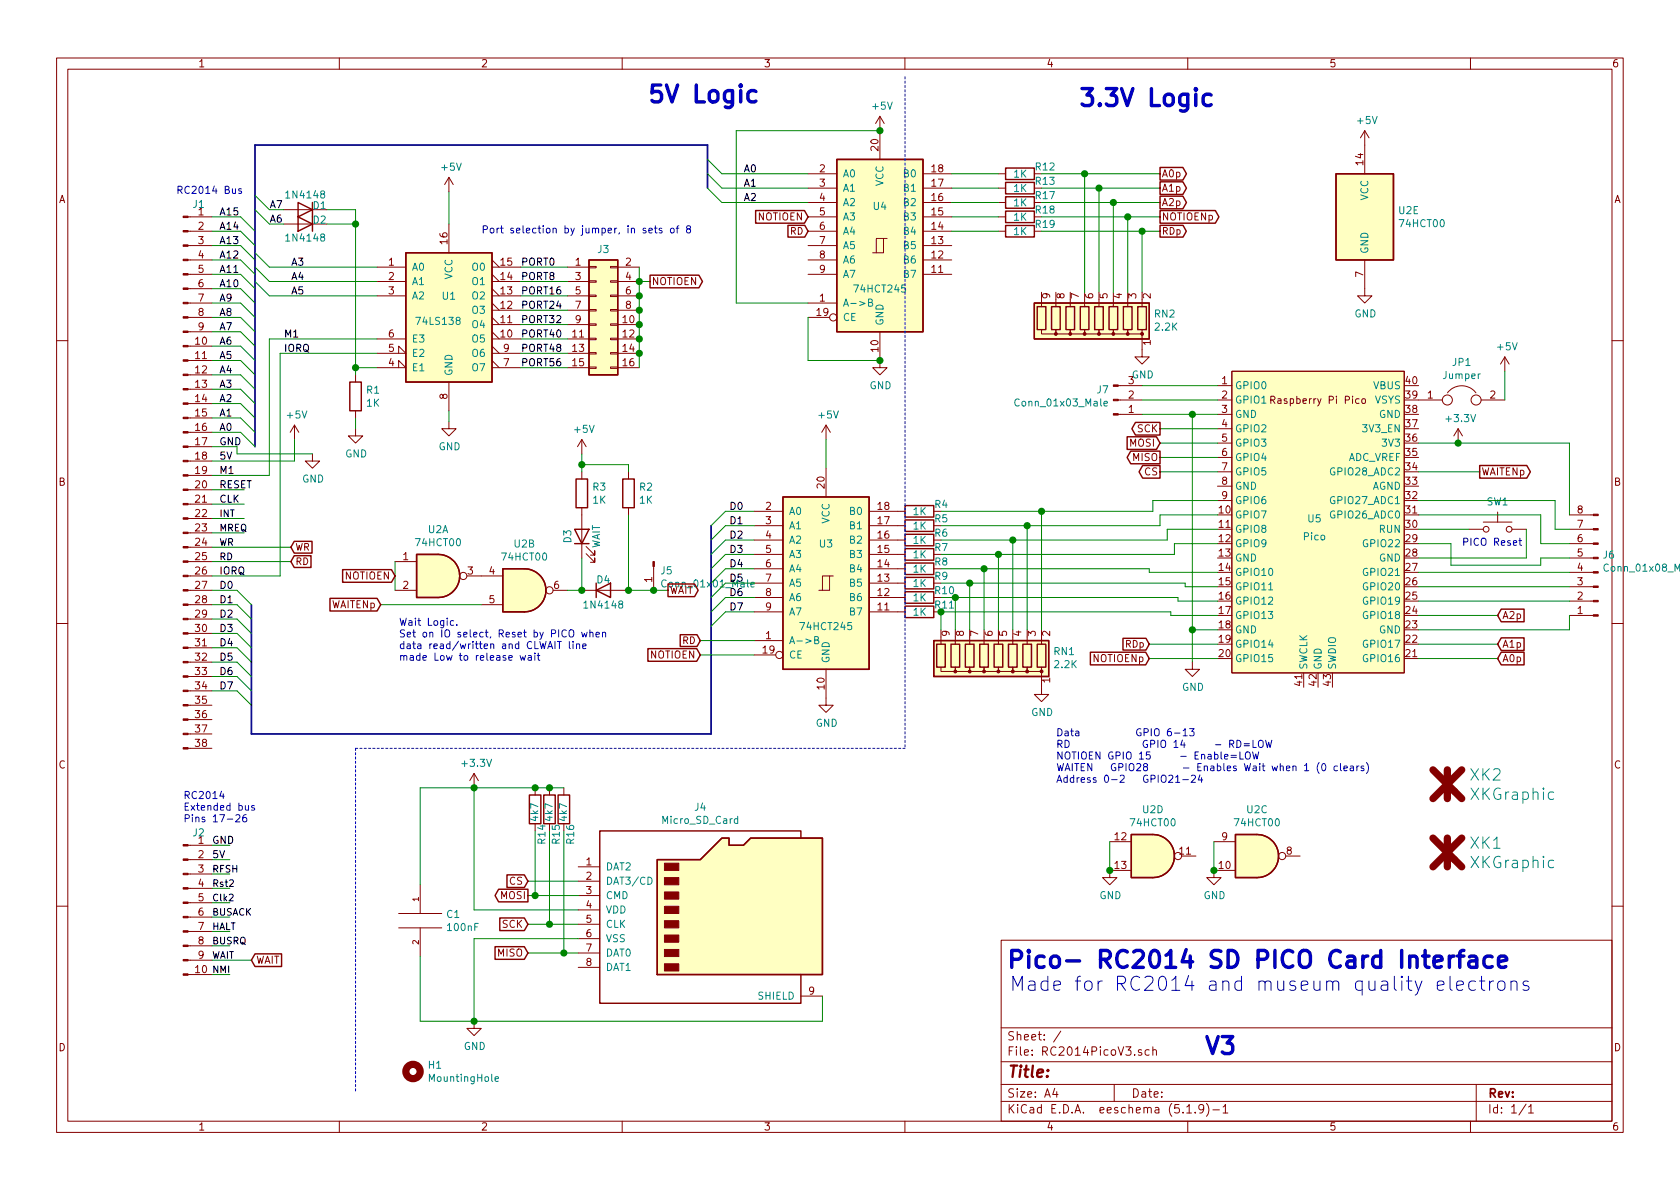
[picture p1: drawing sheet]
<svg xmlns="http://www.w3.org/2000/svg" width="297mm" height="210mm" viewBox="0 0 297 210" stroke-linecap="round" stroke-linejoin="round" font-family="sans-serif">
<defs><g id="words">
<g font-size="4.2" fill="#0000c2">
<text x="114.3" y="18.2">5V Logic</text>
<text x="190.5" y="18.8">3.3V Logic</text>
<text x="177.8" y="171.2">Pico- RC2014 SD PICO Card Interface</text>
<text x="212.7" y="186.5">V3</text>
</g>
<text font-size="3.5" fill="#0000c2" x="178.4" y="175.3">Made for RC2014 and museum quality electrons</text>
<g font-size="2.8" fill="#008484">
<text x="260" y="138">XK2</text>
<text x="260.2" y="141.5">XKGraphic</text>
<text x="260" y="150.1">XK1</text>
<text x="260.2" y="153.5">XKGraphic</text>
</g>
<text font-size="2.8" fill="#840000" x="178" y="190.5">Title:</text>
<g font-size="2.1" fill="#840000">
<text x="178" y="184">Sheet: /</text>
<text x="178" y="186.7">File: RC2014PicoV3.sch</text>
<text x="178" y="196.9">KiCad E.D.A. eeschema (5.1.9)-1</text>
<text x="178" y="194.1">Size: A4</text>
<text x="200" y="194.1">Date:</text>
<text x="263" y="194.1">Rev:</text>
<text x="263" y="196.9">Id: 1/1</text>
</g>
<g font-size="1.8" fill="#840000">
<text x="35" y="11.9">1</text>
<text x="85" y="11.9">2</text>
<text x="135" y="11.9">3</text>
<text x="185" y="11.9">4</text>
<text x="235" y="11.9">5</text>
<text x="285" y="11.9">6</text>
<text x="155.3" y="26.6" transform="rotate(-90 155.3 26.6)">20</text>
<text x="241" y="29.2" transform="rotate(-90 241 29.2)">14</text>
<text x="10.4" y="35.9">A</text>
<text x="144.9" y="30.5">2</text>
<text x="144.9" y="33">3</text>
<text x="144.9" y="35.6">4</text>
<text x="164.8" y="35.6">16</text>
<text x="164.8" y="33">17</text>
<text x="164.8" y="30.5">18</text>
<text x="205.4" y="33.9">A1p</text>
<text x="205.4" y="31.4">A0p</text>
<text x="285.4" y="35.9">A</text>
<text x="35.1" y="40.6">2</text>
<text x="134" y="39">NOTIOEN</text>
<text x="144.9" y="38.1">5</text>
<text x="144.9" y="40.6">6</text>
<text x="164.8" y="40.6">14</text>
<text x="164.8" y="38.1">15</text>
<text x="205.4" y="39">NOTIOENp</text>
<text x="205.4" y="36.4">A2p</text>
<text x="35.1" y="43.2">3</text>
<text x="35.1" y="45.7">4</text>
<text x="68.7" y="47">1</text>
<text x="79.1" y="43.1" transform="rotate(-90 79.1 43.1)">16</text>
<text x="88.6" y="47">15</text>
<text x="101.8" y="47">1</text>
<text x="110.6" y="47">2</text>
<text x="144.9" y="43.2">7</text>
<text x="144.9" y="45.7">8</text>
<text x="164.8" y="45.7">12</text>
<text x="164.8" y="43.2">13</text>
<text x="35.1" y="48.3">5</text>
<text x="35.1" y="50.8">6</text>
<text x="35.1" y="53.3">7</text>
<text x="68.7" y="49.5">2</text>
<text x="68.7" y="52.1">3</text>
<text x="88.6" y="52.1">13</text>
<text x="88.6" y="49.5">14</text>
<text x="101.8" y="49.5">3</text>
<text x="101.8" y="52.1">5</text>
<text x="110.6" y="49.5">4</text>
<text x="110.6" y="52.1">6</text>
<text x="115.2" y="50.4">NOTIOEN</text>
<text x="144.9" y="53.3">1</text>
<text x="144.9" y="48.3">9</text>
<text x="164.8" y="48.3">11</text>
<text x="185.7" y="52.8" transform="rotate(-90 185.7 52.8)">9</text>
<text x="188.2" y="52.8" transform="rotate(-90 188.2 52.8)">8</text>
<text x="190.8" y="52.8" transform="rotate(-90 190.8 52.8)">7</text>
<text x="193.3" y="52.8" transform="rotate(-90 193.3 52.8)">6</text>
<text x="195.8" y="52.8" transform="rotate(-90 195.8 52.8)">5</text>
<text x="198.4" y="52.8" transform="rotate(-90 198.4 52.8)">4</text>
<text x="200.9" y="52.8" transform="rotate(-90 200.9 52.8)">3</text>
<text x="203.5" y="52.8" transform="rotate(-90 203.5 52.8)">2</text>
<text x="241" y="49" transform="rotate(-90 241 49)">7</text>
<text x="35.1" y="55.9">8</text>
<text x="35.1" y="58.4">9</text>
<text x="68.7" y="59.7">6</text>
<text x="88.6" y="59.7">10</text>
<text x="88.6" y="57.1">11</text>
<text x="88.6" y="54.6">12</text>
<text x="101.3" y="59.7">11</text>
<text x="101.8" y="54.6">7</text>
<text x="101.8" y="57.1">9</text>
<text x="110.2" y="57.1">10</text>
<text x="110.2" y="59.7">12</text>
<text x="110.6" y="54.6">8</text>
<text x="144.4" y="55.9">19</text>
<text x="34.6" y="61">10</text>
<text x="34.6" y="63.5">11</text>
<text x="68.7" y="64.8">4</text>
<text x="68.7" y="62.2">5</text>
<text x="89.1" y="64.8">7</text>
<text x="89.1" y="62.2">9</text>
<text x="101.3" y="62.2">13</text>
<text x="101.3" y="64.8">15</text>
<text x="110.2" y="62.2">14</text>
<text x="110.2" y="64.8">16</text>
<text x="155.3" y="62.2" transform="rotate(-90 155.3 62.2)">10</text>
<text x="203.5" y="61.1" transform="rotate(-90 203.5 61.1)">1</text>
<text x="34.6" y="66">12</text>
<text x="34.6" y="68.6">13</text>
<text x="34.6" y="71.1">14</text>
<text x="79.1" y="70.6" transform="rotate(-90 79.1 70.6)">8</text>
<text x="199.5" y="70.5">2</text>
<text x="199.5" y="67.9">3</text>
<text x="216.1" y="67.9">1</text>
<text x="216.1" y="70.5">2</text>
<text x="225.5" y="71.4">Raspberry Pi Pico</text>
<text x="248.6" y="70.5">39</text>
<text x="248.6" y="67.9">40</text>
<text x="252.4" y="70.5">1</text>
<text x="263.5" y="70.5">2</text>
<text x="34.6" y="73.7">15</text>
<text x="34.6" y="76.2">16</text>
<text x="199.5" y="73">1</text>
<text x="201.1" y="76.4">SCK</text>
<text x="216.1" y="73">3</text>
<text x="216.1" y="75.6">4</text>
<text x="248.6" y="75.6">37</text>
<text x="248.6" y="73">38</text>
<text x="34.6" y="78.7">17</text>
<text x="34.6" y="81.3">18</text>
<text x="34.6" y="83.8">19</text>
<text x="199.8" y="79">MOSI</text>
<text x="200.3" y="81.5">MISO</text>
<text x="216.1" y="78.1">5</text>
<text x="216.1" y="80.6">6</text>
<text x="216.1" y="83.2">7</text>
<text x="248.6" y="83.2">34</text>
<text x="248.6" y="80.6">35</text>
<text x="248.6" y="78.1">36</text>
<text x="10.4" y="85.9">B</text>
<text x="34.6" y="86.4">20</text>
<text x="34.6" y="88.9">21</text>
<text x="145.8" y="86.3" transform="rotate(-90 145.8 86.3)">20</text>
<text x="202.4" y="84.1">CS</text>
<text x="216.1" y="85.7">8</text>
<text x="216.1" y="88.3">9</text>
<text x="248.6" y="88.3">32</text>
<text x="248.6" y="85.7">33</text>
<text x="261.9" y="84.1">WAITENp</text>
<text x="285.4" y="85.9">B</text>
<text x="34.6" y="91.4">22</text>
<text x="34.6" y="94">23</text>
<text x="135.4" y="90.2">2</text>
<text x="135.4" y="92.7">3</text>
<text x="135.4" y="95.2">4</text>
<text x="155.2" y="95.2">16</text>
<text x="155.2" y="92.7">17</text>
<text x="155.2" y="90.2">18</text>
<text x="215.6" y="90.8">10</text>
<text x="215.6" y="93.3">11</text>
<text x="215.6" y="95.9">12</text>
<text x="248.6" y="95.9">29</text>
<text x="248.6" y="93.3">30</text>
<text x="248.6" y="90.8">31</text>
<text x="278.9" y="95.9">6</text>
<text x="278.9" y="93.3">7</text>
<text x="278.9" y="90.8">8</text>
<text x="34.6" y="96.5">24</text>
<text x="34.6" y="99.1">25</text>
<text x="34.6" y="101.6">26</text>
<text x="71.3" y="99.1">1</text>
<text x="82.7" y="101.6">3</text>
<text x="86.5" y="101.6">4</text>
<text x="135.4" y="97.8">5</text>
<text x="135.4" y="100.3">6</text>
<text x="155.2" y="100.3">14</text>
<text x="155.2" y="97.8">15</text>
<text x="215.6" y="98.4">13</text>
<text x="215.6" y="101">14</text>
<text x="248.6" y="101">27</text>
<text x="248.6" y="98.4">28</text>
<text x="278.9" y="101">4</text>
<text x="278.9" y="98.4">5</text>
<text x="34.6" y="104.1">27</text>
<text x="34.6" y="106.7">28</text>
<text x="58.5" y="107.6">WAITENp</text>
<text x="61" y="102.5">NOTIOEN</text>
<text x="71.3" y="104.1">2</text>
<text x="86.5" y="106.7">5</text>
<text x="97.9" y="104.1">6</text>
<text x="115.3" y="103" transform="rotate(-90 115.3 103)">1</text>
<text x="118.4" y="105">WAIT</text>
<text x="135.4" y="102.9">7</text>
<text x="135.4" y="105.4">8</text>
<text x="135.4" y="107.9">9</text>
<text x="155.2" y="107.9">11</text>
<text x="155.2" y="105.4">12</text>
<text x="155.2" y="102.9">13</text>
<text x="215.6" y="103.5">15</text>
<text x="215.6" y="106">16</text>
<text x="248.6" y="106">25</text>
<text x="248.6" y="103.5">26</text>
<text x="278.9" y="106">2</text>
<text x="278.9" y="103.5">3</text>
<text x="34.6" y="109.2">29</text>
<text x="34.6" y="111.8">30</text>
<text x="135.4" y="113">1</text>
<text x="167.9" y="112.5" transform="rotate(-90 167.9 112.5)">9</text>
<text x="170.4" y="112.5" transform="rotate(-90 170.4 112.5)">8</text>
<text x="173" y="112.5" transform="rotate(-90 173 112.5)">7</text>
<text x="175.5" y="112.5" transform="rotate(-90 175.5 112.5)">6</text>
<text x="178.1" y="112.5" transform="rotate(-90 178.1 112.5)">5</text>
<text x="180.6" y="112.5" transform="rotate(-90 180.6 112.5)">4</text>
<text x="183.1" y="112.5" transform="rotate(-90 183.1 112.5)">3</text>
<text x="185.7" y="112.5" transform="rotate(-90 185.7 112.5)">2</text>
<text x="215.6" y="108.6">17</text>
<text x="215.6" y="111.1">18</text>
<text x="215.6" y="113.7">19</text>
<text x="248.6" y="113.7">22</text>
<text x="248.6" y="111.1">23</text>
<text x="248.6" y="108.6">24</text>
<text x="265.6" y="109.5">A2p</text>
<text x="278.9" y="108.6">1</text>
<text x="34.6" y="114.3">31</text>
<text x="34.6" y="116.8">32</text>
<text x="34.6" y="119.4">33</text>
<text x="115" y="116.5">NOTIOEN</text>
<text x="134.9" y="115.6">19</text>
<text x="193.3" y="117.1">NOTIOENp</text>
<text x="215.6" y="116.2">20</text>
<text x="248.6" y="116.2">21</text>
<text x="265.6" y="114.5">A1p</text>
<text x="265.6" y="117.1">A0p</text>
<text x="34.6" y="121.9">34</text>
<text x="34.6" y="124.5">35</text>
<text x="145.8" y="121.9" transform="rotate(-90 145.8 121.9)">10</text>
<text x="185.7" y="120.7" transform="rotate(-90 185.7 120.7)">1</text>
<text x="230.3" y="121.2" transform="rotate(-90 230.3 121.2)">41</text>
<text x="232.8" y="121.2" transform="rotate(-90 232.8 121.2)">42</text>
<text x="235.3" y="121.2" transform="rotate(-90 235.3 121.2)">43</text>
<text x="34.6" y="127">36</text>
<text x="34.6" y="129.5">37</text>
<text x="10.4" y="135.9">C</text>
<text x="34.6" y="132.1">38</text>
<text x="285.4" y="135.9">C</text>
<text x="35.1" y="149.2">1</text>
<text x="197.2" y="148.6">12</text>
<text x="216.1" y="148.6">9</text>
<text x="35.1" y="151.8">2</text>
<text x="35.1" y="154.3">3</text>
<text x="103.7" y="153">1</text>
<text x="103.7" y="155.6">2</text>
<text x="197.2" y="153.7">13</text>
<text x="208.6" y="151.1">11</text>
<text x="215.6" y="153.7">10</text>
<text x="227.5" y="151.1">8</text>
<text x="35.1" y="156.8">4</text>
<text x="35.1" y="159.4">5</text>
<text x="35.1" y="161.9">6</text>
<text x="88.6" y="159">MOSI</text>
<text x="90.1" y="156.5">CS</text>
<text x="103.7" y="158.1">3</text>
<text x="103.7" y="160.6">4</text>
<text x="35.1" y="164.5">7</text>
<text x="35.1" y="167">8</text>
<text x="88.8" y="164.1">SCK</text>
<text x="103.7" y="163.2">5</text>
<text x="103.7" y="165.7">6</text>
<text x="35.1" y="169.5">9</text>
<text x="45.2" y="170.4">WAIT</text>
<text x="88" y="169.2">MISO</text>
<text x="103.7" y="168.3">7</text>
<text x="103.7" y="170.8">8</text>
<text x="143" y="175.9">9</text>
<text x="10.4" y="185.9">D</text>
<text x="285.4" y="185.9">D</text>
<text x="35" y="199.9">1</text>
<text x="85" y="199.9">2</text>
<text x="135" y="199.9">3</text>
<text x="185" y="199.9">4</text>
<text x="235" y="199.9">5</text>
<text x="285" y="199.9">6</text>
</g>
<g font-size="1.8" fill="#008484">
<text x="154.4" y="19.4">+5V</text>
<text x="240.1" y="21.9">+5V</text>
<text x="50.9" y="35.1">1N4148</text>
<text x="78.2" y="30.2">+5V</text>
<text x="149" y="31.4">A0</text>
<text x="149" y="33.9">A1</text>
<text x="156.2" y="32.9" transform="rotate(-90 156.2 32.9)">VCC</text>
<text x="159.9" y="33.9">B1</text>
<text x="159.9" y="31.4">B0</text>
<text x="179.3" y="34">1K</text>
<text x="179.3" y="31.4">1K</text>
<text x="183.2" y="32.7">R13</text>
<text x="183.2" y="30.1">R12</text>
<text x="183.2" y="35.2">R17</text>
<text x="241.9" y="35.5" transform="rotate(-90 241.9 35.5)">VCC</text>
<text x="34.2" y="36.8">J1</text>
<text x="35.1" y="38.1">1</text>
<text x="55.4" y="39.5">D2</text>
<text x="55.4" y="37">D1</text>
<text x="149" y="36.4">A2</text>
<text x="149" y="39">A3</text>
<text x="149" y="41.5">A4</text>
<text x="154.5" y="37.1">U4</text>
<text x="159.9" y="41.5">B4</text>
<text x="159.9" y="39">B3</text>
<text x="159.9" y="36.4">B2</text>
<text x="179.3" y="36.5">1K</text>
<text x="179.3" y="39">1K</text>
<text x="179.3" y="41.6">1K</text>
<text x="183.2" y="37.8">R18</text>
<text x="183.2" y="40.3">R19</text>
<text x="247.3" y="37.9">U2E</text>
<text x="247.6" y="40.2">74HCT00</text>
<text x="50.9" y="42.7">1N4148</text>
<text x="72.8" y="47.9">A0</text>
<text x="83.6" y="47.9">O0</text>
<text x="105.7" y="44.7">J3</text>
<text x="149" y="44.1">A5</text>
<text x="149" y="46.6">A6</text>
<text x="159.9" y="46.6">B6</text>
<text x="159.9" y="44.1">B5</text>
<text x="241.9" y="45" transform="rotate(-90 241.9 45)">GND</text>
<text x="72.8" y="50.4">A1</text>
<text x="72.8" y="53">A2</text>
<text x="78.3" y="53">U1</text>
<text x="80" y="49.4" transform="rotate(-90 80 49.4)">VCC</text>
<text x="83.6" y="53">O2</text>
<text x="83.6" y="50.4">O1</text>
<text x="149" y="49.1">A7</text>
<text x="151.3" y="51.7">74HCT245</text>
<text x="159.9" y="49.1">B7</text>
<text x="73.9" y="57.4">74LS138</text>
<text x="83.6" y="58">O4</text>
<text x="83.6" y="55.5">O3</text>
<text x="149" y="54.2">A-&gt;B</text>
<text x="149" y="56.8">CE</text>
<text x="156.2" y="57.7" transform="rotate(-90 156.2 57.7)">GND</text>
<text x="204.2" y="56.2">RN2</text>
<text x="204.3" y="58.5">2.2K</text>
<text x="239.5" y="56.1">GND</text>
<text x="72.8" y="65.7">E1</text>
<text x="72.8" y="63.1">E2</text>
<text x="72.8" y="60.6">E3</text>
<text x="83.6" y="60.6">O5</text>
<text x="83.6" y="65.7">O7</text>
<text x="83.6" y="63.1">O6</text>
<text x="256.9" y="64.7">JP1</text>
<text x="264.8" y="61.9">+5V</text>
<text x="64.8" y="69.6">R1</text>
<text x="64.8" y="71.9">1K</text>
<text x="80" y="66.5" transform="rotate(-90 80 66.5)">GND</text>
<text x="153.7" y="68.8">GND</text>
<text x="180" y="71.9">Conn_01x03_Male</text>
<text x="194" y="69.6">J7</text>
<text x="200.1" y="66.9">GND</text>
<text x="218.3" y="68.8">GPIO0</text>
<text x="218.3" y="71.4">GPIO1</text>
<text x="242.9" y="68.8">VBUS</text>
<text x="243.1" y="71.4">VSYS</text>
<text x="255.2" y="67">Jumper</text>
<text x="50.9" y="74">+5V</text>
<text x="101.7" y="76.5">+5V</text>
<text x="144.8" y="74">+5V</text>
<text x="218.3" y="73.9">GND</text>
<text x="218.3" y="76.4">GPIO2</text>
<text x="241.2" y="76.4">3V3_EN</text>
<text x="243.8" y="73.9">GND</text>
<text x="255.9" y="74.6">+3.3V</text>
<text x="61" y="80.9">GND</text>
<text x="77.5" y="79.6">GND</text>
<text x="218.3" y="79">GPIO3</text>
<text x="218.3" y="81.5">GPIO4</text>
<text x="238.3" y="81.5">ADC_VREF</text>
<text x="244.6" y="79">3V3</text>
<text x="53.4" y="85.3">GND</text>
<text x="104.9" y="86.8">R3</text>
<text x="104.9" y="89.1">1K</text>
<text x="113.1" y="86.8">R2</text>
<text x="113.1" y="89.1">1K</text>
<text x="165.3" y="89.8">R4</text>
<text x="218.3" y="84.1">GPIO5</text>
<text x="218.3" y="86.6">GND</text>
<text x="218.3" y="89.1">GPIO6</text>
<text x="235.6" y="89.1">GPIO27_ADC1</text>
<text x="235.6" y="84.1">GPIO28_ADC2</text>
<text x="242.6" y="86.6">AGND</text>
<text x="262.9" y="89.4">SW1</text>
<text x="75.7" y="94.3">U2A</text>
<text x="101" y="96" transform="rotate(-90 101 96)">D3</text>
<text x="139.4" y="91.1">A0</text>
<text x="139.4" y="93.6">A1</text>
<text x="146.7" y="92.6" transform="rotate(-90 146.7 92.6)">VCC</text>
<text x="150.4" y="93.6">B1</text>
<text x="150.4" y="91.1">B0</text>
<text x="161.5" y="91.1">1K</text>
<text x="161.5" y="93.6">1K</text>
<text x="165.3" y="92.4">R5</text>
<text x="165.3" y="94.9">R6</text>
<text x="218.3" y="91.7">GPIO7</text>
<text x="218.3" y="94.2">GPIO8</text>
<text x="230.6" y="95.5">Pico</text>
<text x="231.3" y="92.4">U5</text>
<text x="235.6" y="91.7">GPIO26_ADC0</text>
<text x="243.9" y="94.2">RUN</text>
<text x="73.7" y="96.6">74HCT00</text>
<text x="88.9" y="99.1">74HCT00</text>
<text x="91" y="96.8">U2B</text>
<text x="106.1" y="97.1" transform="rotate(-90 106.1 97.1)">WAIT</text>
<text x="116.9" y="101.6">J5</text>
<text x="139.4" y="96.1">A2</text>
<text x="139.4" y="98.7">A3</text>
<text x="139.4" y="101.2">A4</text>
<text x="144.9" y="96.8">U3</text>
<text x="150.4" y="101.2">B4</text>
<text x="150.4" y="98.7">B3</text>
<text x="150.4" y="96.1">B2</text>
<text x="161.5" y="96.2">1K</text>
<text x="161.5" y="98.7">1K</text>
<text x="161.5" y="101.3">1K</text>
<text x="165.3" y="97.5">R7</text>
<text x="165.3" y="100">R8</text>
<text x="218.3" y="96.8">GPIO9</text>
<text x="218.3" y="99.3">GND</text>
<text x="218.3" y="101.8">GPIO10</text>
<text x="241.4" y="101.8">GPIO21</text>
<text x="241.4" y="96.8">GPIO22</text>
<text x="243.8" y="99.3">GND</text>
<text x="283.5" y="98.8">J6</text>
<text x="284.1" y="101.1">Conn_01x08_Male</text>
<text x="103.6" y="107.6">1N4148</text>
<text x="105.6" y="103.2">D4</text>
<text x="117.5" y="103.9">Conn_01x01_Male</text>
<text x="139.4" y="103.8">A5</text>
<text x="139.4" y="106.3">A6</text>
<text x="150.4" y="106.3">B6</text>
<text x="150.4" y="103.8">B5</text>
<text x="161.5" y="103.8">1K</text>
<text x="161.5" y="106.3">1K</text>
<text x="165.3" y="102.5">R9</text>
<text x="165.4" y="107.6">R11</text>
<text x="218.3" y="104.4">GPIO11</text>
<text x="218.3" y="106.9">GPIO12</text>
<text x="241.4" y="106.9">GPIO19</text>
<text x="241.4" y="104.4">GPIO20</text>
<text x="139.4" y="113.9">A-&gt;B</text>
<text x="139.4" y="108.8">A7</text>
<text x="141.8" y="111.4">74HCT245</text>
<text x="150.4" y="108.8">B7</text>
<text x="161.5" y="108.9">1K</text>
<text x="218.3" y="109.5">GPIO13</text>
<text x="218.3" y="112">GND</text>
<text x="241.4" y="109.5">GPIO18</text>
<text x="243.8" y="112">GND</text>
<text x="139.4" y="116.5">CE</text>
<text x="146.7" y="117.3" transform="rotate(-90 146.7 117.3)">GND</text>
<text x="186.4" y="115.8">RN1</text>
<text x="186.5" y="118.2">2.2K</text>
<text x="218.3" y="114.5">GPIO14</text>
<text x="218.3" y="117.1">GPIO15</text>
<text x="231.1" y="118.5" transform="rotate(-90 231.1 118.5)">SWCLK</text>
<text x="233.7" y="118.5" transform="rotate(-90 233.7 118.5)">GND</text>
<text x="236.2" y="118.5" transform="rotate(-90 236.2 118.5)">SWDIO</text>
<text x="241.4" y="117.1">GPIO16</text>
<text x="241.4" y="114.5">GPIO17</text>
<text x="209" y="122.2">GND</text>
<text x="144.2" y="128.5">GND</text>
<text x="182.3" y="126.6">GND</text>
<text x="81.9" y="135.6">+3.3V</text>
<text x="122.9" y="143.4">J4</text>
<text x="202.1" y="143.8">U2D</text>
<text x="220.5" y="143.8">U2C</text>
<text x="34.2" y="147.9">J2</text>
<text x="95.2" y="145.1" transform="rotate(-90 95.2 145.1)">4k7</text>
<text x="96.4" y="149.2" transform="rotate(-90 96.4 149.2)">R14</text>
<text x="97.7" y="145.1" transform="rotate(-90 97.7 145.1)">4k7</text>
<text x="99" y="149.2" transform="rotate(-90 99 149.2)">R15</text>
<text x="100.3" y="145.1" transform="rotate(-90 100.3 145.1)">4k7</text>
<text x="101.5" y="149.2" transform="rotate(-90 101.5 149.2)">R16</text>
<text x="117.2" y="145.7">Micro_SD_Card</text>
<text x="200.1" y="146.1">74HCT00</text>
<text x="218.5" y="146.1">74HCT00</text>
<text x="107.1" y="153.9">DAT2</text>
<text x="107.1" y="156.5">DAT3/CD</text>
<text x="107.1" y="159">CMD</text>
<text x="107.1" y="161.5">VDD</text>
<text x="194.4" y="159">GND</text>
<text x="212.8" y="159">GND</text>
<text x="79" y="162.3">C1</text>
<text x="79.3" y="164.6">100nF</text>
<text x="107.1" y="164.1">CLK</text>
<text x="107.1" y="166.6">VSS</text>
<text x="107.1" y="169.2">DAT0</text>
<text x="107.1" y="171.7">DAT1</text>
<text x="134.1" y="176.8">SHIELD</text>
<text x="82" y="185.7">GND</text>
<text x="75.8" y="189">H1</text>
<text x="76.1" y="191.3">MountingHole</text>
</g>
<g font-size="1.8" fill="#0000c2">
<text x="31.1" y="34.3">RC2014 Bus</text>
<text x="85.1" y="41.3">Port selection by jumper, in sets of 8</text>
<text x="258.4" y="96.5">PICO Reset</text>
<text x="70.5" y="110.7">Wait Logic.</text>
<text x="70.5" y="112.7">Set on IO select, Reset by PICO when</text>
<text x="70.5" y="114.8">data read/written and CLWAIT line</text>
<text x="70.5" y="116.8">made Low to release wait</text>
<text x="186.7" y="130.2">Data</text>
<text x="186.7" y="132.3">RD</text>
<text x="186.7" y="134.3">NOTIOEN GPIO 15</text>
<text x="186.7" y="136.4">WAITEN</text>
<text x="195" y="136.4">GPIO28</text>
<text x="204.4" y="136.4">- Enables Wait when 1 (0 clears)</text>
<text x="204.6" y="134.3">- Enable=LOW</text>
<text x="205" y="132.3">- RD=LOW</text>
<text x="32.4" y="141.3">RC2014</text>
<text x="32.4" y="143.4">Extended bus</text>
<text x="186.7" y="138.4">Address 0-2</text>
<text x="32.4" y="145.4">Pins 17-26</text>
</g>
<g font-size="1.8">
<text x="131.4" y="33">A1</text>
<text x="131.4" y="35.6">A2</text>
<text x="131.4" y="30.5">A0</text>
<text x="38.7" y="40.6">A14</text>
<text x="38.7" y="38.1">A15</text>
<text x="47.6" y="36.8">A7</text>
<text x="47.6" y="39.4">A6</text>
<text x="38.7" y="45.7">A12</text>
<text x="38.7" y="43.2">A13</text>
<text x="51.4" y="47">A3</text>
<text x="92.1" y="47">PORT0</text>
<text x="38.7" y="53.3">A9</text>
<text x="38.7" y="50.8">A10</text>
<text x="38.7" y="48.3">A11</text>
<text x="51.4" y="52.1">A5</text>
<text x="51.4" y="49.5">A4</text>
<text x="92.1" y="52.1">PORT16</text>
<text x="92.1" y="49.5">PORT8</text>
<text x="38.7" y="58.4">A7</text>
<text x="38.7" y="55.9">A8</text>
<text x="50.2" y="59.7">M1</text>
<text x="92.1" y="59.7">PORT40</text>
<text x="92.1" y="57.1">PORT32</text>
<text x="92.1" y="54.6">PORT24</text>
<text x="38.7" y="61">A6</text>
<text x="38.7" y="63.5">A5</text>
<text x="50.2" y="62.2">IORQ</text>
<text x="92.1" y="62.2">PORT48</text>
<text x="92.1" y="64.8">PORT56</text>
<text x="38.7" y="71.1">A2</text>
<text x="38.7" y="68.6">A3</text>
<text x="38.7" y="66">A4</text>
<text x="38.7" y="76.2">A0</text>
<text x="38.7" y="73.7">A1</text>
<text x="38.7" y="83.8">M1</text>
<text x="38.7" y="81.3">5V</text>
<text x="38.7" y="78.7">GND</text>
<text x="38.7" y="86.4">RESET</text>
<text x="38.7" y="88.9">CLK</text>
<text x="128.9" y="95.2">D2</text>
<text x="128.9" y="92.7">D1</text>
<text x="128.9" y="90.2">D0</text>
<text x="38.7" y="101.6">IORQ</text>
<text x="128.9" y="100.3">D4</text>
<text x="128.9" y="97.8">D3</text>
<text x="38.7" y="106.7">D1</text>
<text x="38.7" y="104.1">D0</text>
<text x="128.9" y="102.9">D5</text>
<text x="128.9" y="107.9">D7</text>
<text x="128.9" y="105.4">D6</text>
<text x="38.7" y="111.8">D3</text>
<text x="38.7" y="109.2">D2</text>
<text x="38.7" y="116.8">D5</text>
<text x="38.7" y="114.3">D4</text>
<text x="38.7" y="119.4">D6</text>
<text x="38.7" y="121.9">D7</text>
<text x="37.5" y="149.2">GND</text>
<text x="37.5" y="151.8">5V</text>
<text x="34.6" y="172.1">10 NMI</text>
</g>
<text font-size="1.8" fill="#008400" x="165.4" y="105.1">R10</text>
<g font-size="1.7" fill="#840000">
<text x="139.7" y="41.5">RD</text>
<text x="205.4" y="41.5">RDp</text>
<text x="52.2" y="97.4">WR</text>
<text x="52.2" y="99.9">RD</text>
<text x="120.7" y="113.9">RD</text>
<text x="199" y="114.5">RDp</text>
</g>
<g font-size="1.7">
<text x="38.7" y="91.4">INT</text>
<text x="38.7" y="94">MREQ</text>
<text x="38.7" y="99.1">RD</text>
<text x="38.7" y="96.5">WR</text>
<text x="37.5" y="154.3">RFSH</text>
<text x="37.5" y="159.4">Clk2</text>
<text x="37.5" y="161.9">BUSACK</text>
<text x="37.5" y="156.8">Rst2</text>
<text x="37.5" y="167">BUSRQ</text>
<text x="37.5" y="164.5">HALT</text>
<text x="37.5" y="169.5">WAIT</text>
</g>
<g font-size="1.4" fill="#840000">
<text x="74" y="159.4" transform="rotate(-90 74 159.4)">1</text>
<text x="74" y="167" transform="rotate(-90 74 167)">2</text>
</g>
</g></defs>
<g fill="none" stroke="#840000" stroke-width=".18">
<path d="M10 10.3h277v189.9h-277zM12 12.2h273v186.1h-273zM60 10.3v1.9M110 10.3v1.9M160 10.3v1.9M210 10.3v1.9M260 10.3v1.9M33.2 38.3h4.3M50.2 39.6h5M50.2 37.1h5M79.4 31.4l-.8 1.2M79.4 31.4v2.5"/>
<path d="M79.4 39.6v5.1M79.4 31.4l.7 1.2M142.9 38.3h5.1M142.9 35.8h5.1M142.9 33.3h5.1M142.9 30.7h5.1M155.6 20.6v7.6M155.6 20.6l-.8 1.2M155.6 20.6l.7 1.2M163.2 38.3h5.1M163.2 35.8h5.1M163.2 33.3h5.1"/>
<path d="M163.2 30.7h5.1M176.5 38.3h1.3M176.5 35.8h1.3M176.5 33.3h1.3M176.5 30.7h1.3M241.3 23.1v7.6M241.3 23.1l-.8 1.3M241.3 23.1l.8 1.3M33.2 53.6h4.3M33.2 48.5h4.3M33.2 46h4.3M33.2 43.4h4.3"/>
<path d="M33.2 40.9h4.3M33.2 56.1h4.3M33.2 58.7h4.3M33.2 51h4.3M66.7 47.2h5.1M66.7 59.9h5.1M66.7 49.8h5.1M66.7 52.3h5.1M87 47.2h5.1M87 57.4h5.1M87 59.9h5.1M87 49.8h5.1"/>
<path d="M87 52.3h5.1M87 54.9h5.1M87 58.7l1.3 1.2M87 56.1l1.3 1.3M87 53.6l1.3 1.3M87 51l1.3 1.3M87 48.5l1.3 1.3M87 46l1.3 1.2M100.3 47.2h3.8M100.3 57.4h3.8M100.3 59.9h3.8M100.3 49.8h3.8"/>
<path d="M100.3 52.3h3.8M100.3 54.9h3.8M104.1 59.8h1.3v.3h-1.3zM104.1 57.3h1.3v.2h-1.3zM104.1 52.2h1.3v.2h-1.3zM104.1 49.7h1.3v.2h-1.3zM104.1 47.1h1.3v.3h-1.3zM104.1 54.7h1.3v.3h-1.3zM107.9 59.8h1.3v.3h-1.3zM107.9 57.3h1.3v.2h-1.3zM107.9 52.2h1.3v.2h-1.3zM107.9 49.7h1.3v.2h-1.3z"/>
<path d="M107.9 47.1h1.3v.3h-1.3zM107.9 54.7h1.3v.3h-1.3zM109.2 47.2h3.8M109.2 57.4h3.8M109.2 59.9h3.8M109.2 49.8h3.8M109.2 52.3h3.8M109.2 54.9h3.8M142.9 53.6h5.1M142.9 48.5h5.1M142.9 46h5.1M142.9 43.4h5.1"/>
<path d="M142.9 40.9h5.1M142.9 56.1h3.8M155.6 58.7v6.3h1.2l-1.2 1.3-1.3-1.3h1.3M156.2 42.2h-1.3v2.5M156.8 42.2h-.6v2.5h-1.9M163.2 48.5h5.1M163.2 46h5.1M163.2 43.4h5.1M163.2 40.9h5.1M176.5 40.9h1.3M184.1 58.3v.7h2.6v-.7v.7h2.5v-.7v.7h2.6v-.7v.7h2.5v-.7v.7h2.5v-.7v.7h2.6v-.7v.7h2.5v-.7M184.1 53v1.2"/>
<path d="M186.7 53v1.2M189.2 53v1.2M191.8 53v1.2M194.3 53v1.2M196.8 53v1.2M199.4 53v1.2M201.9 59.3v3.8h1.3l-1.3 1.3-1.2-1.3h1.2M201.9 53v1.2M241.3 46v6.3h1.3l-1.3 1.3-1.3-1.3h1.3M10 60.2h2M33.2 79h4.3M33.2 76.4h4.3"/>
<path d="M33.2 73.9h4.3M33.2 71.4h4.3M33.2 68.8h4.3M33.2 66.3h4.3M33.2 63.7h4.3M33.2 61.2h4.3M52.1 75.2l-.8 1.2M52.1 75.2v2.5M52.1 75.2l.7 1.2M62.9 75.8v1.3h1.2l-1.2 1.3-1.3-1.3h1.3M62.9 66.3v1.3M62.9 72.6v1.3"/>
<path d="M66.7 65h5.1l-1.3-1.3v1.3M66.7 62.5h5.1l-1.3-1.3v1.3M79.4 74.5v1.3h1.2l-1.2 1.3-1.3-1.3h1.3M79.4 67.6v5M87 62.5h5.1M87 65h5.1M87 63.7l1.3 1.3M87 61.2l1.3 1.3M100.3 62.5h3.8M100.3 65h3.8M102.9 77.7v2.6M102.9 77.7l-.8 1.3"/>
<path d="M102.9 77.7l.7 1.3M104.1 62.4h1.3v.2h-1.3zM104.1 64.9h1.3v.2h-1.3zM107.9 62.4h1.3v.2h-1.3zM107.9 64.9h1.3v.2h-1.3zM109.2 62.5h3.8M109.2 65h3.8M146 75.2l-.7 1.2M146 75.2v2.5M146 75.2l.8 1.2M197.7 68.2h4.2M197.7 70.7h4.2"/>
<path d="M197.7 73.3h4.2M215.3 68.2h2.5M215.3 70.7h2.5M215.3 73.3h2.5M215.3 75.8h2.5M215.3 78.4h2.5M217.8 65.7h30.5v53.3h-30.5zM224.7 70.7h.6l.1-.2-.1-.3-.1-.1h-.5v1.2M225 70.7l.4 .6M240.3 70.6l-.4-.1-.2 .2 .1 .6h.5M240.9 70.6l.3-.1 .2 .1-.1 .7h-.3l-.2-.2zM250.8 70.7h4.2"/>
<path d="M255.9 69.5a3.2 3.2 0 0 1 5.1 0M257.8 75.8l-.8 1.3M257.8 75.8v2.6M257.8 75.8l.8 1.3M261.9 70.7h4.2M266.1 63.1l-.8 1.3M266.1 63.1v2.6M266.1 63.1l.7 1.3M285 60.2h2M33.2 99.3h4.3M33.2 96.8h4.3M33.2 94.2h4.3"/>
<path d="M33.2 91.7h4.3M33.2 89.1h4.3M33.2 86.6h4.3M33.2 84.1h4.3M33.2 81.5h4.3M55.2 80.3v1.2h1.3l-1.3 1.3-1.2-1.3h1.2M69.8 99.3h3.9M102.9 83.4v1.3M102.9 89.8v8.9M103.6 97.9l1.6 1.5v-.7v.7h-.8M103.6 96.6l1.6 1.6v-.8v.8h-.8M111.1 83.4v1.3"/>
<path d="M111.1 89.8v1.3M133.3 90.4h5.1M133.3 93h5.1M133.3 95.5h5.1M133.3 98h5.1M146 82.8v5.1M153.7 90.4h6.3M153.7 93h6.3M153.7 95.5h6.3M153.7 98h6.3M215.3 80.9h2.5M215.3 83.4h2.5"/>
<path d="M215.3 86h2.5M215.3 88.5h2.5M259.7 93.6h2.6M262.3 92.3h5M264.8 90.5v1.8M267.3 93.6h2.6M277.5 93.6h4.2M277.5 91.1h4.2M277.5 96.1h4.2M277.5 98.7h4.2M10 110.3h2M33.2 104.4h4.3"/>
<path d="M33.2 101.8h4.3M33.2 106.9h4.3M33.2 119.6h4.3M33.2 117.1h4.3M33.2 114.5h4.3M33.2 112h4.3M33.2 109.5h4.3M69.8 104.4h3.9M82.5 101.8h6.4M85.1 106.9h3.8M97.8 104.4h2.5M102.9 104.4h7.6"/>
<path d="M115.6 100.2v4.2M133.3 103.1h5.1M133.3 100.6h5.1M133.3 105.7h5.1M133.3 108.2h5.1M133.3 113.3h5.1M133.3 115.8h3.9M146 118.4v6.3h1.3l-1.3 1.3-1.2-1.3h1.2M146.7 101.8h-1.3v2.6M147.3 101.8h-.6v2.6h-1.9M153.7 103.1h6.3M153.7 100.6h6.3"/>
<path d="M153.7 105.7h6.3M153.7 108.2h6.3M166.4 118v.7h2.5v-.7v.7h2.5v-.7v.7h2.6v-.7v.7h2.5v-.7v.7h2.6v-.7v.7h2.5v-.7v.7h2.5v-.7M166.4 112.6v1.3M168.9 112.6v1.3M171.4 112.6v1.3M174 112.6v1.3M176.5 112.6v1.3M179.1 112.6v1.3M181.6 112.6v1.3M184.1 119v3.8h1.3l-1.3 1.3-1.2-1.3h1.2M184.1 112.6v1.3"/>
<path d="M210.8 117.1v1.3h1.3l-1.3 1.2-1.3-1.2h1.3M277.5 101.2h4.2M277.5 103.8h4.2M277.5 106.3h4.2M277.5 108.8h4.2M285 110.3h2M33.2 132.3h4.3M33.2 129.8h4.3M33.2 127.2h4.3M33.2 124.7h4.3M33.2 122.2h4.3M83.8 136.8l-.7 1.2"/>
<path d="M83.8 136.8v2.5M83.8 136.8l.8 1.2M94.6 139.3v1.3M97.2 139.3v1.3M99.7 139.3v1.3M257.2 139.9l1.2 1.3M33.2 159.6h4.3M33.2 157.1h4.3M33.2 154.6h4.3M33.2 152h4.3M33.2 149.5h4.3M74.3 156.5v5"/>
<path d="M102.2 153.3h3.8M102.2 155.8h3.8M102.2 158.4h3.8M196.2 148.8h3.8M200 153.9h-3.8v1.3h1.3l-1.3 1.3-1.3-1.3h1.3M208.9 151.4h2.6M214.6 148.8h3.8M218.4 153.9h-3.8v1.3h1.3l-1.3 1.3-1.2-1.3h1.2M227.3 151.4h2.6M257.2 152l1.2 1.3M10 160.2h2M33.2 172.3h4.3"/>
<path d="M33.2 169.8h4.3M33.2 167.3h4.3M33.2 164.7h4.3M33.2 162.2h4.3M70.5 164.1h7.6M70.5 161.5h7.6M74.3 164.1v5.1M102.2 160.9h3.8M102.2 163.4h3.8M102.2 166h3.8M102.2 168.5h3.8M102.2 171.1h3.8"/>
<path d="M141.6 176.1h3.8M177 166.3h108v32h-108zM285 160.2h2M60 198.3v1.9M83.8 180.6v1.3h1.3l-1.3 1.2-1.3-1.2h1.3M110 198.3v1.9M160 198.3v1.9M177 194.8h108M177 191.8h108M177 187.8h108M177 181.8h108M186.5 192.5l-.4 1h1"/>
<path d="M186.8 193v1M187.6 182.3l-1.3 2M197 191.8v3M201.8 185.7l-.3-.1-.2 .2v.2l.5 .2v.3h-.5M203.2 185.7l-.4-.1-.3 .3v.6l.3 .1 .4-.1M203.8 185.7l.2-.1 .4 .1 .1 .9M203.8 185.1v1.5M209.8 195.8l.5-.5v1.5M209.8 196.8h.9M210 198.3v1.9M211.3 196.7v.1M212.8 196l-.3 .3h-.3l-.2-.3v-.4l.1-.2 .4-.1 .3 .2a1.19 1.19 0 0 1-.3 1.2l-.4 .1"/>
<path d="M213.3 195.1a1.71 1.71 0 0 1 0 2.3M214.5 196.3h1.1M216.3 195.8l.4-.5v1.5M216.3 196.8h.8M260 198.3v1.9M261 191.8v6.5M269.8 195.2l-1.2 2M270.3 195.8l.4-.5v1.5M270.3 196.8h.8"/>
<circle cx="147.3" cy="56.1" r=".63"/>
<circle cx="255.9" cy="70.7" r=".89"/>
<circle cx="261" cy="70.7" r=".89"/>
<circle cx="262.8" cy="93.6" r=".51"/>
<circle cx="266.8" cy="93.6" r=".51"/>
<circle cx="81.9" cy="101.8" r=".63"/>
<circle cx="97.2" cy="104.4" r=".63"/>
<circle cx="137.8" cy="115.8" r=".63"/>
<circle cx="208.3" cy="151.4" r=".63"/>
<circle cx="226.7" cy="151.4" r=".63"/>
</g>
<g fill="none" stroke="#840000" stroke-width=".25">
<path d="M52.7 38.3l2.5 1.3-2.5 1.3zM52.7 35.8l2.5 1.3-2.5 1.2zM55.2 35.8v5.1M133.6 37.2h8.6l.7 1.1-.7 1.2h-8.6zM139.3 39.8h3l.6 1.1-.6 1h-3zM148 28.2h15.2v30.5h-15.2zM177.8 32.3h5.1v2h-5.1zM177.8 29.7h5.1v2h-5.1zM177.8 34.8h5.1v2h-5.1zM177.8 37.3h5.1v2.1h-5.1zM177.8 39.9h5.1v2h-5.1zM205.1 32.2h4l.7 1.1-.7 1.1h-4z"/>
<path d="M205.1 37.2h9.8l.6 1.1-.6 1.2h-9.8zM205.1 29.6h4l.7 1.1-.7 1.1h-4zM205.1 34.7h4l.7 1.1-.7 1.1h-4zM205.1 39.8h4.1l.6 1.1-.6 1h-4.1zM236.2 30.7h10.2v15.3h-10.2zM71.8 44.7h15.2v22.9h-15.2zM104.1 46h5.1v20.3h-5.1zM114.9 48.7h8.7l.6 1.1-.6 1.1h-8.7zM182.9 53.6h20.3v6.3h-20.3zM183.4 54.2h1.5v4.1h-1.5zM185.9 54.2h1.6v4.1h-1.6zM188.5 54.2h1.5v4.1h-1.5z"/>
<path d="M191 54.2h1.5v4.1h-1.5zM193.5 54.2h1.6v4.1h-1.6zM196.1 54.2h1.5v4.1h-1.5zM198.6 54.2h1.6v4.1h-1.6zM201.2 54.2h1.5v4.1h-1.5zM61.8 67.6h2.1v5h-2.1zM199.3 77.2h5.2l.6 1.2-.6 1.1h-5.2zM199.9 79.8h5.2v2.2h-5.2l-.6-1.1zM200.8 74.7h4.3v2.2h-4.3l-.7-1.1zM52 95.7h3.2v2.1h-3.2l-.6-1zM52 98.3h3v2h-3l-.6-1zM73.7 98h3.8a3.8 3.8 0 0 1 3.8 3.8 3.8 3.8 0 0 1-3.8 3.9h-3.8z"/>
<path d="M101.6 93.6h2.5l-1.2 2.5zM101.6 96.1h2.5M101.9 84.7h2v5.1h-2zM110.1 84.7h2v5.1h-2zM138.4 87.9h15.3v30.5h-15.3zM160 89.4h5.1v2h-5.1zM160 91.9h5.1v2.1h-5.1zM160 94.5h5.1v2h-5.1zM160 97h5.1v2.1h-5.1zM160 99.6h5.1v2h-5.1zM202 82.3h3.1v2.3h-3.1l-.6-1.2zM261.6 82.3h8.4l.6 1.1-.6 1.2h-8.4z"/>
<path d="M58.3 105.8h8.4l.6 1.1-.6 1.1h-8.4zM60.6 100.7h8.6l.6 1.1-.6 1.2h-8.6zM88.9 100.6h3.8a3.8 3.8 0 0 1 3.8 3.8 3.8 3.8 0 0 1-3.8 3.8h-3.8zM105.4 104.4l2.5-1.3v2.6zM105.4 103.1v2.6M114.6 114.7h8.6l.6 1.1-.6 1.1h-8.6zM118.1 103.3h4.7l.6 1.1-.6 1.1h-4.7zM120.3 112.2h2.9l.6 1.1-.6 1h-2.9zM160 102.1h5.1v2h-5.1zM160 104.6h5.1v2.1h-5.1zM160 107.2h5.1v2h-5.1zM165.1 113.3h20.3v6.3h-20.3z"/>
<path d="M165.6 113.9h1.5v4.1h-1.5zM168.1 113.9h1.6v4.1h-1.6zM170.7 113.9h1.5v4.1h-1.5zM173.2 113.9h1.6v4.1h-1.6zM175.8 113.9h1.5v4.1h-1.5zM178.3 113.9h1.5v4.1h-1.5zM180.8 113.9h1.6v4.1h-1.6zM183.4 113.9h1.5v4.1h-1.5zM192.8 115.3h9.8l.6 1.2-.6 1.1h-9.8zM198.6 112.9h4l.6 1-.6 1.1h-4zM265.4 107.7h4.1v2.3h-4.1l-.6-1.2zM265.4 112.8h4.1v2.2h-4.1l-.6-1.1z"/>
<path d="M265.4 115.3h4.1v2.3h-4.1l-.6-1.1zM88.2 157.2h5.1v2.3h-5.1l-.7-1.1zM89.6 154.7h3.1l.6 1.1-.6 1.1h-3.1zM93.6 140.6h2v5.1h-2zM96.1 140.6h2.1v5.1h-2.1zM98.7 140.6h2v5.1h-2zM116.2 152h7.6l3.8-3.8h1.3v1.3h2.5l1.3-1.3h12.7v24.1h-29.2zM141.6 148.2v-1.3h-35.6v30.5h35.6v-5.1M200 147.6h3.8a3.8 3.8 0 0 1 3.8 3.8 3.8 3.8 0 0 1-3.8 3.8h-3.8zM218.4 147.6h3.8a3.8 3.8 0 0 1 3.9 3.8 3.8 3.8 0 0 1-3.9 3.8h-3.8zM45.1 168.7h4.7v2.2h-4.7l-.7-1.1zM87.5 167.4h5.2l.6 1.1-.6 1.1h-5.2z"/>
<path d="M88.4 162.3h4.3l.6 1.1-.6 1.2h-4.3z"/>
</g>
<g fill="none" stroke="#840000" stroke-width="1.3">
<path d="M253.4 136.1l5 5.1M255.9 136.1v5.1M258.4 136.1l-5 5.1M253.4 148.2l5 5.1M255.9 148.2v5.1M258.4 148.2l-5 5.1"/>
<circle cx="73" cy="189.5" r="1.27"/>
</g>
<path d="M153.6 53.5l.5-.1 .1-.4-.6-.1v1.2h.5l.2-.2v-.2l-.3-.2M195.2 71.4l.6-.1v-.3h-.4l-.2 .1 .1 .6h.5M132.8 103.4l.6-.1-.1-.3h-.4l-.1 .1v.7h.5M144 113.2l.6-.1 .1-.4-.7-.1v1.2h.5l.3-.2v-.2l-.3-.2M224.3 104.3h.7M114.6 155.1a.64 .64 0 0 1 .7 .6 .64 .64 0 0 1-.7 .7zM130.4 144.8h-.3l-.3 .2 .1 .6h.5M130.4 144.3v1.3M87.5 190.8l.6-.1v-.3h-.4l-.2 .2 .1 .6h.5" fill="none" stroke="#008484" stroke-width=".18"/>
<g fill="#ffffc2" stroke="#ffffc2" stroke-width=".18">
<path d="M236.2 30.7h10.2v15.3h-10.2z"/>
<path d="M104.1 46h5.1v20.3h-5.1z"/>
<path d="M217.8 65.7h30.5v53.3h-30.5z"/>
<path d="M116.2 152h7.6l3.8-3.8h1.3v1.3h2.5l1.3-1.3h12.7v24.1h-29.2z"/>
<path d="M92.7 100.6a3.8 3.8 0 0 1 3.8 3.8 3.8 3.8 0 0 1-3.8 3.8z"/>
<path d="M88.9 100.6h3.8v7.6h-3.8z"/>
<path d="M148 28.2h15.2v30.5h-15.2z"/>
<path d="M71.8 44.7h15.2v22.9h-15.2z"/>
<path d="M203.8 147.6a3.8 3.8 0 0 1 3.8 3.8 3.8 3.8 0 0 1-3.8 3.8z"/>
<path d="M200 147.6h3.8v7.6h-3.8z"/>
<path d="M138.4 87.9h15.3v30.5h-15.3z"/>
<path d="M77.5 98a3.8 3.8 0 0 1 3.8 3.8 3.8 3.8 0 0 1-3.8 3.9z"/>
<path d="M73.7 98h3.8v7.7h-3.8z"/>
<path d="M222.2 147.6a3.8 3.8 0 0 1 3.9 3.8 3.8 3.8 0 0 1-3.9 3.8z"/>
<path d="M218.4 147.6h3.8v7.6h-3.8z"/>
<path d="M182.9 53.6h20.3v6.3h-20.3z"/>
<path d="M165.1 113.3h20.3v6.3h-20.3z"/>
</g>
<g fill="#840000" stroke="#840000" stroke-width=".18">
<path d="M117.5 170.4h2.5v1.3h-2.5z"/>
<path d="M117.5 167.9h2.5v1.3h-2.5z"/>
<path d="M117.5 165.3h2.5v1.3h-2.5z"/>
<path d="M117.5 162.8h2.5v1.3h-2.5z"/>
<path d="M117.5 160.3h2.5v1.2h-2.5z"/>
<path d="M117.5 157.7h2.5v1.3h-2.5z"/>
<path d="M117.5 155.2h2.5v1.3h-2.5z"/>
<path d="M117.5 152.6h2.5v1.3h-2.5z"/>
<path d="M32.4 172.2h.8v.3h-.8z"/>
<path d="M32.4 169.7h.8v.2h-.8z"/>
<path d="M32.4 167.1h.8v.3h-.8z"/>
<path d="M32.4 164.6h.8v.2h-.8z"/>
<path d="M32.4 162h.8v.3h-.8z"/>
<path d="M32.4 159.5h.8v.3h-.8z"/>
<path d="M32.4 157h.8v.2h-.8z"/>
<path d="M32.4 154.4h.8v.3h-.8z"/>
<path d="M32.4 151.9h.8v.2h-.8z"/>
<path d="M32.4 149.3h.8v.3h-.8z"/>
<path d="M32.4 132.2h.8v.3h-.8z"/>
<path d="M32.4 129.7h.8v.2h-.8z"/>
<path d="M32.4 127.1h.8v.3h-.8z"/>
<path d="M32.4 124.6h.8v.2h-.8z"/>
<path d="M32.4 122h.8v.3h-.8z"/>
<path d="M32.4 119.5h.8v.3h-.8z"/>
<path d="M32.4 117h.8v.2h-.8z"/>
<path d="M32.4 114.4h.8v.3h-.8z"/>
<path d="M32.4 111.9h.8v.2h-.8z"/>
<path d="M32.4 109.3h.8v.3h-.8z"/>
<path d="M32.4 106.8h.8v.3h-.8z"/>
<path d="M32.4 104.3h.8v.2h-.8z"/>
<path d="M32.4 101.7h.8v.3h-.8z"/>
<path d="M32.4 99.2h.8v.2h-.8z"/>
<path d="M32.4 96.6h.8v.3h-.8z"/>
<path d="M32.4 94.1h.8v.3h-.8z"/>
<path d="M32.4 91.6h.8v.2h-.8z"/>
<path d="M32.4 89h.8v.3h-.8z"/>
<path d="M32.4 86.5h.8v.2h-.8z"/>
<path d="M32.4 83.9h.8v.3h-.8z"/>
<path d="M32.4 81.4h.8v.3h-.8z"/>
<path d="M32.4 78.9h.8v.2h-.8z"/>
<path d="M32.4 76.3h.8v.3h-.8z"/>
<path d="M32.4 73.8h.8v.2h-.8z"/>
<path d="M32.4 71.2h.8v.3h-.8z"/>
<path d="M32.4 68.7h.8v.3h-.8z"/>
<path d="M32.4 66.2h.8v.2h-.8z"/>
<path d="M32.4 63.6h.8v.3h-.8z"/>
<path d="M32.4 61.1h.8v.2h-.8z"/>
<path d="M32.4 58.5h.8v.3h-.8z"/>
<path d="M32.4 56h.8v.3h-.8z"/>
<path d="M32.4 53.5h.8v.2h-.8z"/>
<path d="M32.4 50.9h.8v.3h-.8z"/>
<path d="M32.4 48.4h.8v.2h-.8z"/>
<path d="M32.4 45.8h.8v.3h-.8z"/>
<path d="M32.4 43.3h.8v.3h-.8z"/>
<path d="M32.4 40.8h.8v.2h-.8z"/>
<path d="M32.4 38.2h.8v.3h-.8z"/>
<path d="M196.8 68.1h.9v.2h-.9z"/>
<path d="M196.8 70.6h.9v.3h-.9z"/>
<path d="M196.8 73.1h.9v.3h-.9z"/>
<path d="M281.7 90.9h.9v.3h-.9z"/>
<path d="M281.7 93.5h.9v.2h-.9z"/>
<path d="M281.7 96h.9v.3h-.9z"/>
<path d="M281.7 98.5h.9v.3h-.9z"/>
<path d="M281.7 101.1h.9v.2h-.9z"/>
<path d="M281.7 103.6h.9v.3h-.9z"/>
<path d="M281.7 106.2h.9v.2h-.9z"/>
<path d="M281.7 108.7h.9v.3h-.9z"/>
<path d="M115.4 99.3h.3v.9h-.3z"/>
<circle cx="201.9" cy="59" r=".25"/>
<circle cx="199.4" cy="59" r=".25"/>
<circle cx="196.8" cy="59" r=".25"/>
<circle cx="194.3" cy="59" r=".25"/>
<circle cx="191.8" cy="59" r=".25"/>
<circle cx="189.2" cy="59" r=".25"/>
<circle cx="186.7" cy="59" r=".25"/>
<circle cx="184.1" cy="118.7" r=".25"/>
<circle cx="181.6" cy="118.7" r=".25"/>
<circle cx="179.1" cy="118.7" r=".25"/>
<circle cx="176.5" cy="118.7" r=".25"/>
<circle cx="174" cy="118.7" r=".25"/>
<circle cx="171.4" cy="118.7" r=".25"/>
<circle cx="168.9" cy="118.7" r=".25"/>
</g>
<path d="M160 13.6v118.7M62.9 132.3v61M160 132.3h-97.1" fill="none" stroke="#0000c2" stroke-width=".18" stroke-dasharray=".4 .4"/>
<path d="M125.1 33.3v-7.7h-80v53.4M125.7 93v36.8h-81.3v-22.9" fill="none" stroke="#000084" stroke-width=".3"/>
<g fill="none" stroke="#008400" stroke-width=".18">
<path d="M37.5 38.3h5l2.6 2.6M45.1 37.1l2.5 2.5M45.1 34.5l2.5 2.6M57.8 37.1h5.1v29.2M57.8 39.6h5.1M79.4 33.9v5.7M125.1 28.2l2.5 2.5h15.3M125.1 30.7l2.5 2.6h15.3M125.1 33.3l2.5 2.5h15.3M155.6 23.1h-25.4v30.5h12.7M168.3 30.7h8.2M168.3 33.3h8.2"/>
<path d="M168.3 38.3h8.2M168.3 35.8h8.2M184.1 30.7h21M184.1 33.3h21M184.1 38.3h21M184.1 35.8h21M191.8 30.7v21M194.3 33.3v18.4M196.8 35.8v15.9M199.4 38.3v13.4M37.5 53.6h5l2.6 2.5M37.5 51h5l2.6 2.6"/>
<path d="M37.5 48.5h5l2.6 2.5M37.5 46h5l2.6 2.5M37.5 40.9h5l2.6 2.5M37.5 43.4h5l2.6 2.6M37.5 58.7h5l2.6 2.5M37.5 56.1h5l2.6 2.6M45.1 49.8l2.5 2.5h19.1M45.1 44.7l2.5 2.5h19.1M45.1 47.2l2.5 2.6h19.1M66.7 59.9h-19.1v24.2h-10.1M92.1 52.3h8.2M92.1 47.2h8.2"/>
<path d="M92.1 49.8h8.2M92.1 59.9h8.2M92.1 54.9h8.2M92.1 57.4h8.2M113 49.8h1.9M113 47.2v17.8M142.9 56.1v7.6h12.7M168.3 40.9h8.2M184.1 40.9h21M201.9 40.9v10.8M37.5 79h4.4v1.3h13.3M37.5 63.7h5l2.6 2.6"/>
<path d="M37.5 71.4h5l2.6 2.5M37.5 73.9h5l2.6 2.5M37.5 76.4h5l2.6 2.6M37.5 61.2h5l2.6 2.5M37.5 68.8h5l2.6 2.6M37.5 66.3h5l2.6 2.5M52.1 77.7v3.8h-14.6M62.9 73.9v1.9M62.9 65h3.8M66.7 62.5h-17.2v39.3h-12M79.4 72.6v1.9M92.1 65h8.2"/>
<path d="M92.1 62.5h8.2M146 77.7v5.1M201.9 73.3h13.4M201.9 68.2h13.4M201.9 70.7h13.4M205.1 75.8h10.2M205.1 78.4h10.2M210.8 73.3v43.8M250.8 78.4h26.7v12.7M266.1 65.7v5M37.5 99.3h13.9M37.5 96.8h13.9"/>
<path d="M37.5 94.2h5.7M37.5 91.7h5.7M37.5 89.1h5.7M37.5 86.6h5.7M69.8 99.3v5.1M102.9 98.7v5.7h-2.6M102.9 82.2h8.2v1.2M102.9 80.3v3.1M111.1 91.1v13.3M133.3 98h-5l-2.6 2.6M133.3 95.5h-5l-2.6 2.5M133.3 93h-5l-2.6 2.5"/>
<path d="M133.3 90.4h-5l-2.6 2.6M176.5 98v13.4M179.1 95.5v15.9M181.6 93v18.4M184.1 90.4v21M205.1 80.9h10.2M205.1 83.4h10.2M215.3 96.1h-7.7v1.9h-41.2M215.3 93.6h-8.9v1.9h-40M215.3 91.1h-10.2v1.9h-38.7M215.3 88.5h-11.5v1.9h-37.4M250.8 83.4h10.8"/>
<path d="M250.8 93.6h8.9M250.8 88.5h24.2v5.1h2.5M250.8 96.1h5.7v3.8h15.9v-1.2h5.1M250.8 91.1h21.6v5h5.1M269.9 93.6v5.1h-19.1M37.5 104.4h4.4l2.5 2.5M37.5 106.9h4.4l2.5 2.6M37.5 109.5h4.4l2.5 2.5M37.5 112h4.4l2.5 2.5M37.5 114.5h4.4l2.5 2.6M37.5 119.6h4.4l2.5 2.6M37.5 117.1h4.4l2.5 2.5"/>
<path d="M67.3 106.9h17.8M110.5 104.4h7.6M123.8 115.8h9.5M123.8 113.3h9.5M133.3 103.1h-5l-2.6 2.6M133.3 100.6h-5l-2.6 2.5M133.3 105.7h-5l-2.6 2.5M133.3 108.2h-5l-2.6 2.5M166.4 103.1h43.1v.7h5.8M166.4 100.6h36.8v.6h12.1M171.4 103.1v8.3M174 100.6v10.8"/>
<path d="M203.2 116.5h12.1M203.2 113.9h12.1M210.8 111.4h4.5M215.3 108.8h-8.3v-.6h-40.6v3.2M215.3 106.3h-7v-.6h-39.4v5.7M250.8 116.5h14M250.8 113.9h14M250.8 108.8h14M250.8 106.3h26.7M250.8 103.8h26.7M250.8 101.2h26.7M277.5 108.8v2.6h-26.7"/>
<path d="M37.5 122.2h4.4l2.5 2.5M83.8 139.3v21.6h18.4M99.7 139.3h-25.4v17.2M37.5 154.6h3.1M37.5 157.1h3.1M37.5 159.6h3.1M37.5 152h3.1M37.5 149.5h3.1M93.3 158.4h8.9M93.3 155.8h8.9M94.6 146.9v11.5M97.2 146.9v16.5"/>
<path d="M99.7 146.9v21.6M196.2 148.8v5.1M214.6 148.8v5.1M37.5 162.2h3.1M37.5 164.7h3.1M37.5 167.3h3.1M37.5 172.3h3.1M37.5 169.8h6.9M74.3 169.2v11.4h71.1v-4.5M93.3 168.5h8.9M93.3 163.4h8.9M102.2 166h-18.4v14.6"/>
</g>
<path d="M133.7 16.2l-.3-.2h-.6l-.4 .3-.2 .3v.8l.3 .5 .3 .1h.6l.3-.1M214.1 16.8l-.2-.1h-.6l-.4 .2-.2 .3v.9l.2 .3 .4 .3h.6l.2-.2M253.5 170.1l1.5-.3-.2-.6-.3-.1h-.5l-.3 .1-.2 .3v1.1l.2 .3 .3 .2h.5l.3-.2M256.3 169.1v2M257.1 169.1a.77 .77 0 0 0-.8 .5M257.7 169.1h1.1M258.8 168.1l-.6 .1-.1 .3v2.6M259.8 169.2l.3-.1h.6l.3 .1 .1 .3v1.6M261.1 169.8l-.3 .1h-.7a.6 .6 0 0 0-.4 .6 .6 .6 0 0 0 .4 .6h.7l.3-.2M263.8 169.2a.96 .96 0 0 0-1.3 .1l-.1 .3v.9l.1 .3a.96 .96 0 0 0 1.3 .1M264.9 170.1l1.5-.3-.2-.6-.2-.1h-.6l-.3 .1-.2 .3v1.1l.2 .3 .3 .2h.6l.2-.2" fill="none" stroke="#0000c2" stroke-width=".61"/>
<g fill="none" stroke="#0000c2" stroke-width=".18">
<path d="M42.7 33.4h-.3l-.2 .1v.2l.5 .2v.3h-.5M115.9 39.9v1.1l.3 .2M120 39.9l-.3 .2v1.1M114.2 40.4h-.3l-.2 .1 .1 .2 .4 .1v.3h-.5M114.7 40.8l.6-.1v-.3h-.4l-.2 .1 .1 .6h.5M115.7 40.4h.5M117 40.4h-.3l-.2 .1 .1 .2 .4 .1v.3h-.5M118.6 40.5l.2-.1 .4 .1v.5l-.1 .1-.3 .1-.2-.1zM119.6 40.4h.4M121.6 40.5l-.2-.1v-.3l.2-.2 .4 .1v.4l-.5 .1-.1 .2v.3l.2 .2 .4-.1 .1-.1-.1-.4-.1-.1M268.6 95.6h.4M268.7 95.2v1.1l.3 .1"/>
<path d="M80.2 109.8l-.3-.1-.3 .3 .1 .5h.5M80.8 110.5v.1M91.9 115.9l.3 .9 .2-.7 .3 .7 .2-.9M93.4 116h.5l.1 .8M94 116.2l-.5 .1-.2 .2 .2 .3 .5-.1M94.6 115.5v.1M94.6 115.9v.9M95 115.9h.5M95.2 115.5v1.1l.3 .2M98.1 113.4v1.3M98.9 113.4v1.3M100.7 111.6a.45 .45 0 0 1 .7 0 .88 .88 0 0 1-.3 1h-.3a1.07 1.07 0 0 1-.1-1z"/>
<path d="M100.7 113.4v1.1l.1 .2M101.3 113.4v.2M101.3 113.9v.8M101.9 114l.2-.1h.3l.1 .8M101.9 113.9v.8M102.8 111.8l.3 .8 .2-.6 .3 .6 .2-.8M103 114.3l.6-.1v-.3h-.4l-.2 .1 .1 .6h.5M104.3 111.9l.2-.1 .3 .1 .1 .7M104.3 111.4v1.2M105.4 112.2l.6-.1-.1-.2-.3-.1-.2 .2v.6h.5M106.5 111.9l.2-.1 .3 .1 .1 .7M106.5 111.8v.8"/>
<path d="M39.2 139.9l-.3 .9h.7M196.5 137.9h1M198.1 137.2l.5-.1 .2 .3-.1 .2-.7 .7h.8M201.7 128.9a.59 .59 0 0 0-.7 .6 .59 .59 0 0 0 .7 .6l.1-.5h-.3M202.3 129.5l.7-.1v-.4l-.7-.2v1.3M202.4 135.6l-.2-.1v-.4l.5-.1 .1 .1v.4l-.5 .1-.1 .2v.3l.2 .2h.3l.2-.2-.1-.4-.1-.1M202.8 131a.59 .59 0 0 0-.7 .6 .59 .59 0 0 0 .7 .5l.1-.5h-.2M202.9 137.2a.59 .59 0 0 0-.7 .5 .59 .59 0 0 0 .7 .6l.1-.5h-.3M203.3 133h-.6v.6l.1-.2 .5 .1v.6l-.2 .1-.4-.1M203.5 131.6l.6-.1v-.5l-.2-.1h-.4v1.3M203.5 137.7h.6l.1-.2v-.3l-.2-.1h-.5v1.2M203.6 128.8v1.3"/>
<path d="M204.2 129a.45 .45 0 0 1 .7 0 .88 .88 0 0 1-.3 1.1h-.3a1.07 1.07 0 0 1-.1-1.1zM204.8 137.1v1.2M205.4 137.3l.2-.2a.45 .45 0 0 1 .6 .4v.4l-.2 .4h-.5a.92 .92 0 0 1-.1-1zM206.7 137.2l.4-.1 .3 .3-.1 .2-.7 .7h.8M207 128.8h-.2a.79 .79 0 0 0-.1 1.3l.4-.1v-.5l-.4-.2-.3 .3M207.7 129.6h.9M207.8 137.4l.4-.3v1.2M207.8 138.3h.8M209.1 137.9h1M209.2 129.2l.3-.4v1.3M209.2 130.1h.7M210.3 128.8h.8l-.4 .5 .4 .2v.5l-.2 .1-.6-.1"/>
<path d="M210.6 137.2l.5-.1 .3 .3-.8 .9h.8M212.2 137l-.3 .9h.7M212.4 137.5v.8M214.9 131.7h.9M216.5 133.8l.6-.1-.1-.3h-.3l-.2 .2 .1 .6h.4M217.4 131.6l.7-.1v-.5l-.2-.1h-.5v1.3M217.7 133.6h.9M217.7 133.9h.9M217.7 131.6l.4 .6M218.7 130.9a.64 .64 0 0 1 .7 .6 .64 .64 0 0 1-.7 .7zM219.2 133v1.2h.6M220 131.5h.9"/>
<path d="M220 131.9h.9M220.3 133.1l.2-.1a.47 .47 0 0 1 .6 .4l-.1 .7-.2 .1h-.4a1 1 0 0 1-.1-1.1zM221.5 133l.3 1.2 .2-.9 .2 .9 .4-1.2M221.5 130.9v1.3h.6M222.6 131.1a.45 .45 0 0 1 .7 0 .88 .88 0 0 1-.3 1.1l-.3-.1a1.07 1.07 0 0 1-.1-1zM223.8 130.9l.3 1.3 .2-.9 .3 .9 .3-1.3M230.7 135.4l.3-.4v1.3M230.7 136.3h.7M233.2 134.8a1.47 1.47 0 0 0 0 2M233.8 135.1l.2-.1a.67 .67 0 0 1 .4 .7 .67 .67 0 0 1-.4 .6l-.3-.5zM236.5 135.5h-.4l-.2 .2 .1 .5h.5M237 135v1.1l.2 .2"/>
<path d="M237.6 135.9l.6-.1v-.3h-.4l-.2 .1 .1 .6h.5M238.8 135.5h.4l.1 .8M239.3 135.8h-.4l-.2 .2 .1 .2h.5M239.9 135.5v.8M240.3 135.5l-.4 .2M241.1 135.5h-.3l-.2 .1 .1 .2 .4 .1v.3h-.5M241.6 134.8a1.47 1.47 0 0 1 0 2M39.5 140.4v.8M41.7 144.2l.5-.1 .2 .3v.2l-.8 .7h.8M43.4 142.4l.1 .8 .3 .1 .1-.2M43.5 144.1h-.2a.79 .79 0 0 0-.1 1.2l.4-.1v-.5l-.4-.2-.3 .3M43.9 142.4v.9"/>
<path d="M45 142.5l-.3-.1-.2 .2 .1 .2 .4 .1v.3h-.5M254.1 174.3l1.2-.2-.1-.5-.7-.1-.2 .1-.2 .2v1l.2 .2 .2 .1 .7-.1M256.4 172.6v2.2l.1 .2 .2 .1M257.6 174.3l1.1-.2-.1-.5-.7-.1-.2 .1-.1 .2v1l.1 .2 .2 .1 .7-.1M260.9 173.6a.82 .82 0 0 0-1.1 .1l-.1 .2v.7l.1 .3 .4 .2 .7-.1M261.6 173.5h.9M262 172.6v2.2l.1 .2 .4 .1M263.4 173.5v1.6M264.1 173.5a.59 .59 0 0 0-.7 .4M265 173.6a.69 .69 0 0 1 1.1 .3v.7a.67 .67 0 0 1-.7 .6 .67 .67 0 0 1-.6-.6v-.7zM267.2 173.7a.62 .62 0 0 1 1 .1v1.3M267.2 173.5v1.6"/>
<path d="M270.2 173.6l-.6-.1-.2 .1-.1 .2 .1 .4 .8 .2 .2 .2-.2 .4-.2 .1-.7-.1"/>
</g>
<g fill="#008400" stroke="#008400" stroke-width=".25">
<circle cx="83.8" cy="180.6" r=".51"/>
<circle cx="113" cy="57.4" r=".51"/>
<circle cx="176.5" cy="98" r=".51"/>
<circle cx="179.1" cy="95.5" r=".51"/>
<circle cx="181.6" cy="93" r=".51"/>
<circle cx="210.8" cy="111.4" r=".51"/>
<circle cx="184.2" cy="90.4" r=".51"/>
<circle cx="83.8" cy="139.3" r=".51"/>
<circle cx="97.2" cy="139.3" r=".51"/>
<circle cx="174" cy="100.6" r=".51"/>
<circle cx="113" cy="62.5" r=".51"/>
<circle cx="113" cy="59.9" r=".51"/>
<circle cx="97.2" cy="163.4" r=".51"/>
<circle cx="113" cy="54.9" r=".51"/>
<circle cx="113" cy="52.3" r=".51"/>
<circle cx="113" cy="49.8" r=".51"/>
<circle cx="171.5" cy="103.1" r=".51"/>
<circle cx="62.9" cy="39.6" r=".51"/>
<circle cx="166.4" cy="108.2" r=".51"/>
<circle cx="111.1" cy="104.4" r=".51"/>
<circle cx="155.6" cy="23.1" r=".51"/>
<circle cx="155.6" cy="63.7" r=".51"/>
<circle cx="257.8" cy="78.4" r=".51"/>
<circle cx="168.9" cy="105.7" r=".51"/>
<circle cx="102.9" cy="104.4" r=".51"/>
<circle cx="62.9" cy="65" r=".51"/>
<circle cx="214.6" cy="153.9" r=".51"/>
<circle cx="196.2" cy="153.9" r=".51"/>
<circle cx="102.9" cy="82.2" r=".51"/>
<circle cx="210.8" cy="73.3" r=".51"/>
<circle cx="191.8" cy="30.7" r=".51"/>
<circle cx="194.3" cy="33.3" r=".51"/>
<circle cx="196.9" cy="35.8" r=".51"/>
<circle cx="199.4" cy="38.3" r=".51"/>
<circle cx="201.9" cy="40.9" r=".51"/>
<circle cx="94.6" cy="158.4" r=".51"/>
<circle cx="115.6" cy="104.4" r=".51"/>
<circle cx="99.7" cy="168.5" r=".51"/>
<circle cx="94.6" cy="139.3" r=".51"/>
</g>
<use href="#words"/>
</svg>
